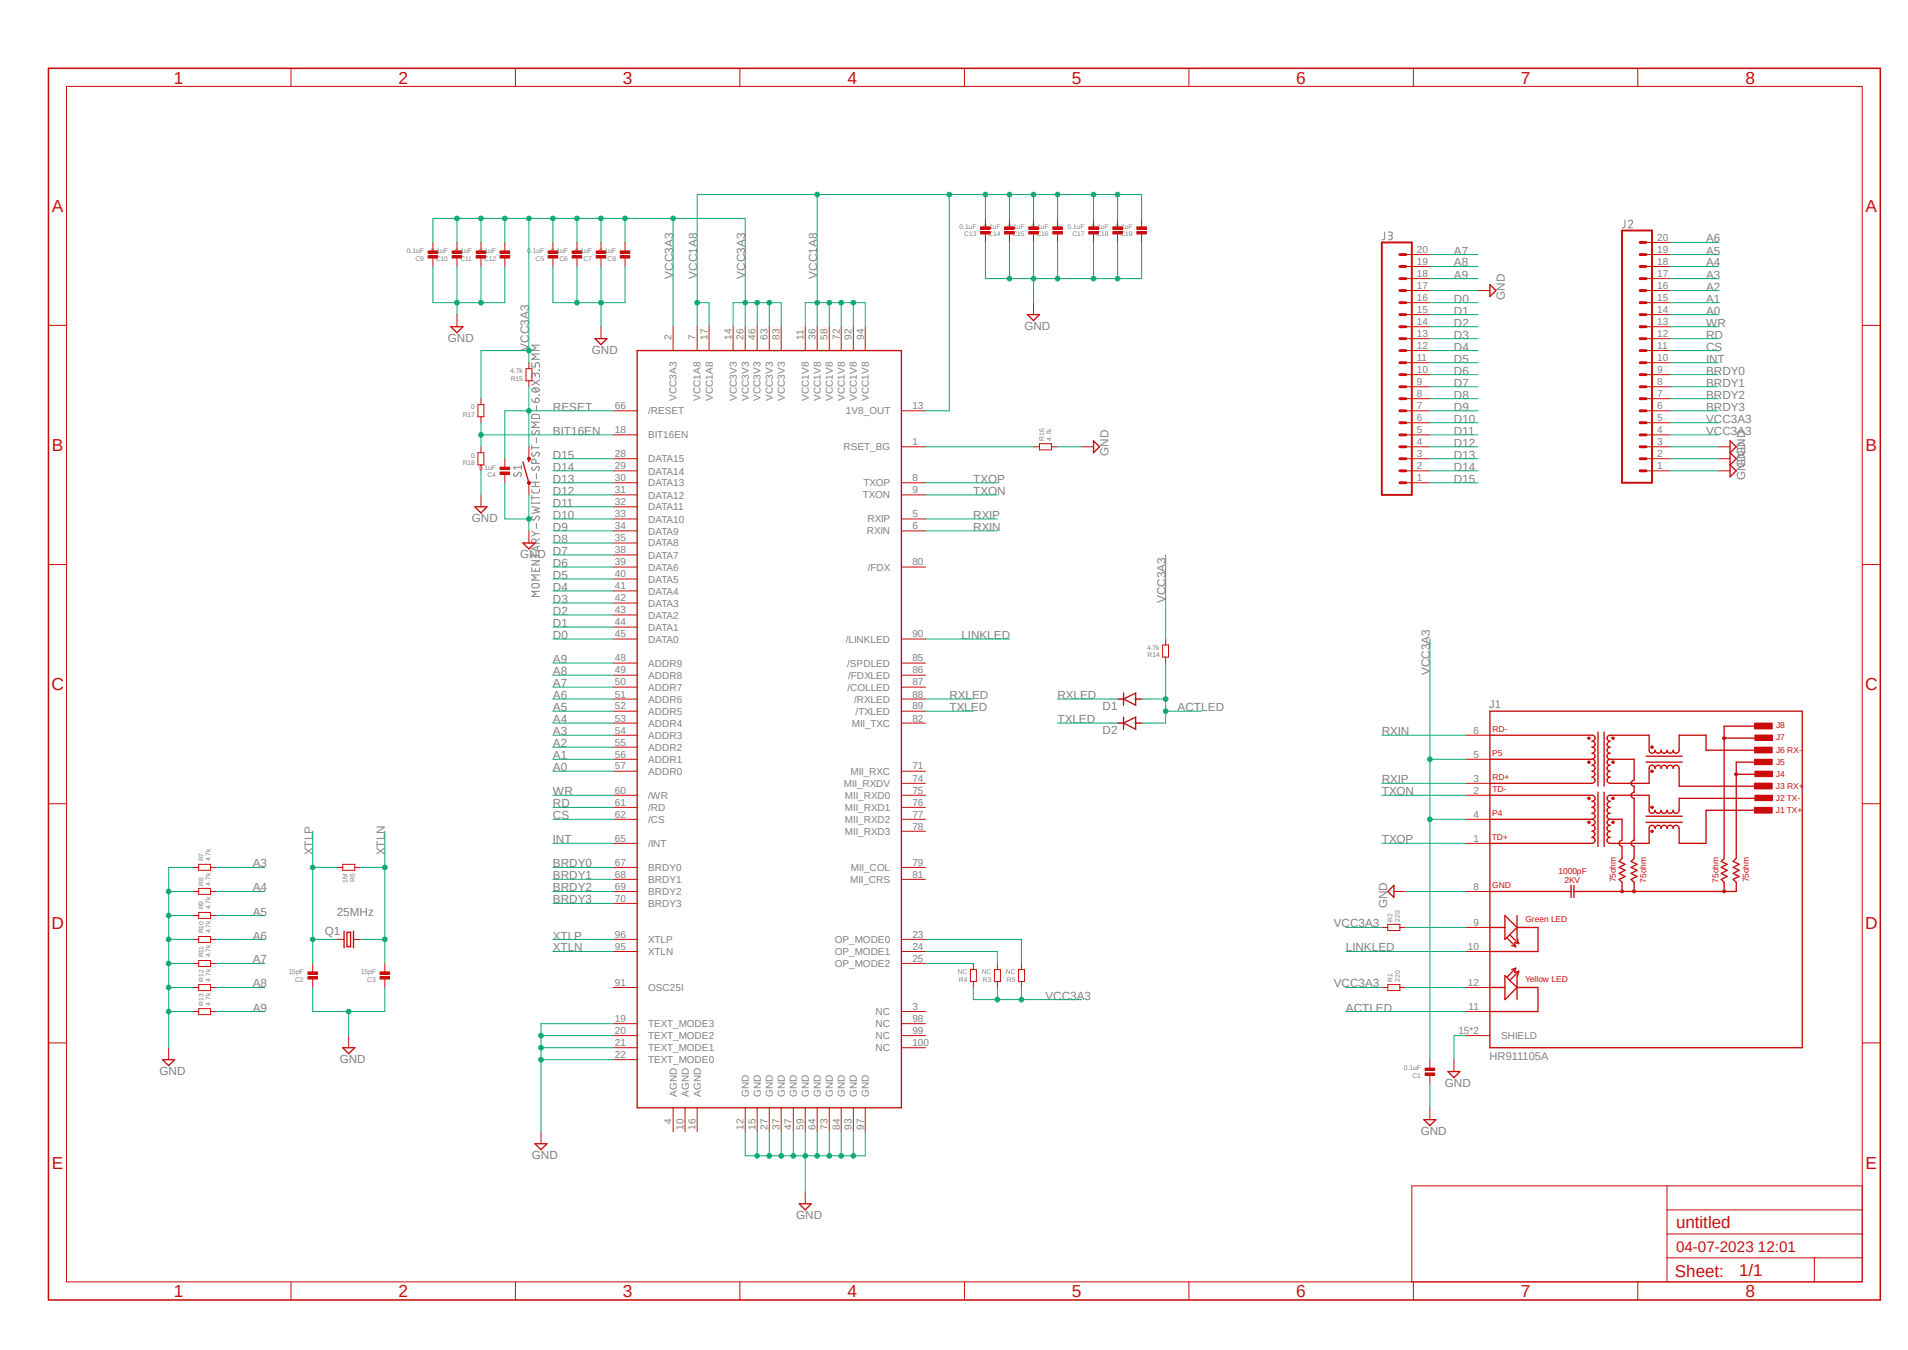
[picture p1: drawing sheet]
<svg xmlns="http://www.w3.org/2000/svg" width="420mm" height="297mm" viewBox="0 0 420 297" stroke-linecap="round" stroke-linejoin="round" font-family="sans-serif">
<defs><g id="words">
<g font-size="3.8" fill="#c90d0c">
<text x="38.3" y="18.4">1</text>
<text x="87.7" y="18.4">2</text>
<text x="137.1" y="18.4">3</text>
<text x="186.5" y="18.4">4</text>
<text x="235.9" y="18.4">5</text>
<text x="285.3" y="18.4">6</text>
<text x="334.8" y="18.4">7</text>
<text x="384.2" y="18.4">8</text>
<text x="11.4" y="46.7">A</text>
<text x="410.6" y="46.7">A</text>
<text x="11.4" y="99.3">B</text>
<text x="410.6" y="99.3">B</text>
<text x="11.3" y="151.8">C</text>
<text x="410.5" y="151.8">C</text>
<text x="11.3" y="204.5">D</text>
<text x="410.5" y="204.5">D</text>
<text x="11.4" y="257.1">E</text>
<text x="410.6" y="257.1">E</text>
<text x="38.3" y="285.4">1</text>
<text x="87.7" y="285.4">2</text>
<text x="137.1" y="285.4">3</text>
<text x="186.5" y="285.4">4</text>
<text x="235.9" y="285.4">5</text>
<text x="285.3" y="285.4">6</text>
<text x="334.8" y="285.4">7</text>
<text x="384.2" y="285.4">8</text>
</g>
<g font-size="3.7" fill="#c90d0c">
<text x="368.9" y="270.1">untitled</text>
<text x="368.7" y="280.8">Sheet:</text>
<text x="382.8" y="280.7">1/1</text>
</g>
<text font-size="3.3" fill="#c90d0c" x="368.9" y="275.4">04-07-2023 12:01</text>
<g font-size="2.6" fill="#808080">
<text x="375.5" y="53.3">A6</text>
<text x="320" y="58.6">A8</text>
<text x="320" y="56">A7</text>
<text x="375.5" y="56">A5</text>
<text x="375.5" y="58.6">A4</text>
<text x="148.2" y="61.3" transform="rotate(-90 148.2 61.3)">VCC3A3</text>
<text x="153.5" y="61.3" transform="rotate(-90 153.5 61.3)">VCC1A8</text>
<text x="164" y="61.3" transform="rotate(-90 164 61.3)">VCC3A3</text>
<text x="179.9" y="61.3" transform="rotate(-90 179.9 61.3)">VCC1A8</text>
<text x="320" y="61.3">A9</text>
<text x="331.3" y="65.9" transform="rotate(-90 331.3 65.9)">GND</text>
<text x="375.5" y="61.3">A3</text>
<text x="375.5" y="63.9">A2</text>
<text x="320" y="71.9">D2</text>
<text x="320" y="69.2">D1</text>
<text x="320" y="66.6">D0</text>
<text x="375.5" y="66.6">A1</text>
<text x="375.5" y="69.2">A0</text>
<text x="375.5" y="71.9">WR</text>
<text x="98.6" y="75.2">GND</text>
<text x="116.4" y="77.1" transform="rotate(-90 116.4 77.1)">VCC3A3</text>
<text x="130.3" y="77.8">GND</text>
<text x="225.5" y="72.5">GND</text>
<text x="320" y="77.1">D4</text>
<text x="320" y="74.5">D3</text>
<text x="375.5" y="74.5">RD</text>
<text x="375.5" y="77.1">CS</text>
<text x="320" y="82.4">D6</text>
<text x="320" y="79.8">D5</text>
<text x="375.5" y="79.8">INT</text>
<text x="375.5" y="82.4">BRDY0</text>
<text x="320" y="87.7">D8</text>
<text x="320" y="85.1">D7</text>
<text x="375.5" y="85.1">BRDY1</text>
<text x="375.5" y="87.7">BRDY2</text>
<text x="121.7" y="90.4">RESET</text>
<text x="121.7" y="95.7">BIT16EN</text>
<text x="320" y="95.7">D11</text>
<text x="320" y="93">D10</text>
<text x="320" y="90.4">D9</text>
<text x="375.5" y="93">VCC3A3</text>
<text x="375.5" y="95.7">VCC3A3</text>
<text x="375.5" y="90.4">BRDY3</text>
<text x="121.7" y="101">D15</text>
<text x="244" y="100.3" transform="rotate(-90 244 100.3)">GND</text>
<text x="320" y="101">D13</text>
<text x="320" y="98.3">D12</text>
<text x="384.1" y="100.3" transform="rotate(-90 384.1 100.3)">GND</text>
<text x="121.7" y="103.6">D14</text>
<text x="121.7" y="106.2">D13</text>
<text x="214.2" y="106.2">TXOP</text>
<text x="320" y="103.6">D14</text>
<text x="320" y="106.2">D15</text>
<text x="121.7" y="108.9">D12</text>
<text x="121.7" y="111.5">D11</text>
<text x="214.2" y="108.9">TXON</text>
<text x="103.9" y="114.8">GND</text>
<text x="121.7" y="114.2">D10</text>
<text x="121.7" y="116.8">D9</text>
<text x="121.7" y="119.5">D8</text>
<text x="214.2" y="116.8">RXIN</text>
<text x="214.2" y="114.2">RXIP</text>
<text x="114.5" y="122.8">GND</text>
<text x="121.7" y="122.1">D7</text>
<text x="121.7" y="124.8">D6</text>
<text x="121.7" y="127.4">D5</text>
<text x="121.7" y="130">D4</text>
<text x="121.7" y="132.7">D3</text>
<text x="121.7" y="135.3">D2</text>
<text x="121.7" y="138">D1</text>
<text x="256.6" y="132.7" transform="rotate(-90 256.6 132.7)">VCC3A3</text>
<text x="121.7" y="140.6">D0</text>
<text x="211.6" y="140.6">LINKLED</text>
<text x="121.7" y="145.9">A9</text>
<text x="121.7" y="148.5">A8</text>
<text x="314.7" y="148.5" transform="rotate(-90 314.7 148.5)">VCC3A3</text>
<text x="121.7" y="151.2">A7</text>
<text x="121.7" y="153.8">A6</text>
<text x="209" y="153.8">RXLED</text>
<text x="232.8" y="153.8">RXLED</text>
<text x="121.7" y="156.5">A5</text>
<text x="121.7" y="159.1">A4</text>
<text x="121.7" y="161.8">A3</text>
<text x="209" y="156.5">TXLED</text>
<text x="232.8" y="159.1">TXLED</text>
<text x="242.7" y="156.2">D1</text>
<text x="242.7" y="161.5">D2</text>
<text x="259.2" y="156.5">ACTLED</text>
<text x="304.2" y="161.8">RXIN</text>
<text x="121.7" y="164.4">A2</text>
<text x="121.7" y="167">A1</text>
<text x="121.7" y="169.7">A0</text>
<text x="304.2" y="172.3">RXIP</text>
<text x="121.7" y="175">WR</text>
<text x="121.7" y="177.6">RD</text>
<text x="304.2" y="175">TXON</text>
<text x="121.7" y="180.3">CS</text>
<text x="121.7" y="185.5">INT</text>
<text x="304.2" y="185.5">TXOP</text>
<text x="55.6" y="190.8">A3</text>
<text x="68.8" y="188.2" transform="rotate(-90 68.8 188.2)">XTLP</text>
<text x="84.7" y="188.2" transform="rotate(-90 84.7 188.2)">XTLN</text>
<text x="121.7" y="190.8">BRDY0</text>
<text x="55.6" y="196.1">A4</text>
<text x="121.7" y="193.5">BRDY1</text>
<text x="121.7" y="196.1">BRDY2</text>
<text x="55.6" y="201.4">A5</text>
<text x="74.1" y="201.4">25MHz</text>
<text x="121.7" y="198.8">BRDY3</text>
<text x="305.3" y="199.9" transform="rotate(-90 305.3 199.9)">GND</text>
<text x="55.6" y="206.7">A6</text>
<text x="71.5" y="205.7">Q1</text>
<text x="121.7" y="206.7">XTLP</text>
<text x="121.7" y="209.3">XTLN</text>
<text x="293.6" y="204">VCC3A3</text>
<text x="296.2" y="209.3">LINKLED</text>
<text x="55.6" y="212">A7</text>
<text x="55.6" y="217.3">A8</text>
<text x="230.1" y="219.9">VCC3A3</text>
<text x="293.6" y="217.3">VCC3A3</text>
<text x="55.6" y="222.5">A9</text>
<text x="296.2" y="222.5">ACTLED</text>
<text x="74.8" y="233.8">GND</text>
<text x="35.1" y="236.4">GND</text>
<text x="318" y="239.1">GND</text>
<text x="312.8" y="249.6">GND</text>
<text x="117.1" y="254.9">GND</text>
<text x="175.3" y="268.1">GND</text>
</g>
<g font-size="2.5" fill="#808080">
<text x="327.8" y="155.7">J1</text>
<text x="327.9" y="233.3">HR911105A</text>
</g>
<g font-size="2.2" fill="#808080">
<text x="364.8" y="53">20</text>
<text x="311.9" y="58.3">19</text>
<text x="311.9" y="55.6">20</text>
<text x="364.8" y="58.3">18</text>
<text x="364.8" y="55.6">19</text>
<text x="311.9" y="63.5">17</text>
<text x="311.9" y="60.9">18</text>
<text x="364.8" y="63.5">16</text>
<text x="364.8" y="60.9">17</text>
<text x="311.9" y="71.5">14</text>
<text x="311.9" y="68.8">15</text>
<text x="311.9" y="66.2">16</text>
<text x="364.8" y="71.5">13</text>
<text x="364.8" y="68.8">14</text>
<text x="364.8" y="66.2">15</text>
<text x="147.8" y="74.7" transform="rotate(-90 147.8 74.7)">2</text>
<text x="153.1" y="74.7" transform="rotate(-90 153.1 74.7)">7</text>
<text x="155.7" y="74.7" transform="rotate(-90 155.7 74.7)">17</text>
<text x="161" y="74.7" transform="rotate(-90 161 74.7)">14</text>
<text x="163.7" y="74.7" transform="rotate(-90 163.7 74.7)">26</text>
<text x="166.3" y="74.7" transform="rotate(-90 166.3 74.7)">46</text>
<text x="169" y="74.7" transform="rotate(-90 169 74.7)">63</text>
<text x="171.6" y="74.7" transform="rotate(-90 171.6 74.7)">83</text>
<text x="176.9" y="74.7" transform="rotate(-90 176.9 74.7)">11</text>
<text x="179.5" y="74.7" transform="rotate(-90 179.5 74.7)">36</text>
<text x="182.2" y="74.7" transform="rotate(-90 182.2 74.7)">58</text>
<text x="184.8" y="74.7" transform="rotate(-90 184.8 74.7)">72</text>
<text x="187.5" y="74.7" transform="rotate(-90 187.5 74.7)">92</text>
<text x="190.1" y="74.7" transform="rotate(-90 190.1 74.7)">94</text>
<text x="311.9" y="76.8">12</text>
<text x="311.9" y="74.1">13</text>
<text x="364.8" y="76.8">11</text>
<text x="364.8" y="74.1">12</text>
<text x="311.9" y="82.1">10</text>
<text x="311.9" y="79.4">11</text>
<text x="364.8" y="82.1">9</text>
<text x="364.8" y="79.4">10</text>
<text x="148.9" y="88.2" transform="rotate(-90 148.9 88.2)">VCC3A3</text>
<text x="154.2" y="88.2" transform="rotate(-90 154.2 88.2)">VCC1A8</text>
<text x="156.9" y="88.2" transform="rotate(-90 156.9 88.2)">VCC1A8</text>
<text x="162.2" y="88.2" transform="rotate(-90 162.2 88.2)">VCC3V3</text>
<text x="164.8" y="88.2" transform="rotate(-90 164.8 88.2)">VCC3V3</text>
<text x="167.4" y="88.2" transform="rotate(-90 167.4 88.2)">VCC3V3</text>
<text x="170.1" y="88.2" transform="rotate(-90 170.1 88.2)">VCC3V3</text>
<text x="172.7" y="88.2" transform="rotate(-90 172.7 88.2)">VCC3V3</text>
<text x="178" y="88.2" transform="rotate(-90 178 88.2)">VCC1V8</text>
<text x="180.7" y="88.2" transform="rotate(-90 180.7 88.2)">VCC1V8</text>
<text x="183.3" y="88.2" transform="rotate(-90 183.3 88.2)">VCC1V8</text>
<text x="186" y="88.2" transform="rotate(-90 186 88.2)">VCC1V8</text>
<text x="188.6" y="88.2" transform="rotate(-90 188.6 88.2)">VCC1V8</text>
<text x="191.3" y="88.2" transform="rotate(-90 191.3 88.2)">VCC1V8</text>
<text x="311.9" y="87.4">8</text>
<text x="311.9" y="84.7">9</text>
<text x="364.8" y="87.4">7</text>
<text x="364.8" y="84.7">8</text>
<text x="135.3" y="95.3">18</text>
<text x="135.3" y="90">66</text>
<text x="142.7" y="91.1">/RESET</text>
<text x="186.2" y="91.1">1V8_OUT</text>
<text x="200.8" y="90">13</text>
<text x="311.9" y="95.3">5</text>
<text x="311.9" y="92.6">6</text>
<text x="311.9" y="90">7</text>
<text x="364.8" y="95.3">4</text>
<text x="364.8" y="92.6">5</text>
<text x="364.8" y="90">6</text>
<text x="135.3" y="100.6">28</text>
<text x="142.7" y="101.7">DATA15</text>
<text x="142.7" y="96.4">BIT16EN</text>
<text x="185.7" y="99.1">RSET_BG</text>
<text x="200.8" y="97.9">1</text>
<text x="311.9" y="100.6">3</text>
<text x="311.9" y="97.9">4</text>
<text x="364.8" y="100.6">2</text>
<text x="364.8" y="97.9">3</text>
<text x="135.3" y="105.9">30</text>
<text x="135.3" y="103.2">29</text>
<text x="142.7" y="107">DATA13</text>
<text x="142.7" y="104.4">DATA14</text>
<text x="190.1" y="107">TXOP</text>
<text x="200.8" y="105.9">8</text>
<text x="311.9" y="105.9">1</text>
<text x="311.9" y="103.2">2</text>
<text x="364.8" y="103.2">1</text>
<text x="135.3" y="113.8">33</text>
<text x="135.3" y="111.2">32</text>
<text x="135.3" y="108.5">31</text>
<text x="142.7" y="112.3">DATA11</text>
<text x="142.7" y="109.7">DATA12</text>
<text x="190" y="109.6">TXON</text>
<text x="200.8" y="108.5">9</text>
<text x="200.8" y="113.8">5</text>
<text x="135.3" y="119.1">35</text>
<text x="135.3" y="116.4">34</text>
<text x="142.7" y="117.6">DATA9</text>
<text x="142.7" y="115">DATA10</text>
<text x="190.8" y="117.6">RXIN</text>
<text x="190.9" y="114.9">RXIP</text>
<text x="200.8" y="116.4">6</text>
<text x="135.3" y="124.4">39</text>
<text x="135.3" y="121.7">38</text>
<text x="142.7" y="125.5">DATA6</text>
<text x="142.7" y="122.9">DATA7</text>
<text x="142.7" y="120.2">DATA8</text>
<text x="191" y="125.5">/FDX</text>
<text x="200.8" y="124.4">80</text>
<text x="135.3" y="129.7">41</text>
<text x="135.3" y="127">40</text>
<text x="142.7" y="130.8">DATA4</text>
<text x="142.7" y="128.2">DATA5</text>
<text x="135.3" y="137.6">44</text>
<text x="135.3" y="135">43</text>
<text x="135.3" y="132.3">42</text>
<text x="142.7" y="136.1">DATA2</text>
<text x="142.7" y="133.5">DATA3</text>
<text x="135.3" y="140.3">45</text>
<text x="142.7" y="141.4">DATA0</text>
<text x="142.7" y="138.8">DATA1</text>
<text x="186.2" y="141.4">/LINKLED</text>
<text x="200.8" y="140.3">90</text>
<text x="135.3" y="148.2">49</text>
<text x="135.3" y="145.5">48</text>
<text x="142.7" y="149.3">ADDR8</text>
<text x="142.7" y="146.7">ADDR9</text>
<text x="186.5" y="146.6">/SPDLED</text>
<text x="186.7" y="149.3">/FDXLED</text>
<text x="200.8" y="145.5">85</text>
<text x="200.8" y="148.2">86</text>
<text x="135.3" y="153.5">51</text>
<text x="135.3" y="150.8">50</text>
<text x="142.7" y="154.6">ADDR6</text>
<text x="142.7" y="152">ADDR7</text>
<text x="186.5" y="151.9">/COLLED</text>
<text x="188" y="154.6">/RXLED</text>
<text x="200.8" y="150.8">87</text>
<text x="200.8" y="153.5">88</text>
<text x="135.3" y="161.4">54</text>
<text x="135.3" y="158.8">53</text>
<text x="135.3" y="156.1">52</text>
<text x="142.7" y="159.9">ADDR4</text>
<text x="142.7" y="157.3">ADDR5</text>
<text x="187.5" y="159.9">MII_TXC</text>
<text x="188.3" y="157.2">/TXLED</text>
<text x="200.8" y="156.1">89</text>
<text x="200.8" y="158.8">82</text>
<text x="324.3" y="161.4">6</text>
<text x="135.3" y="166.7">56</text>
<text x="135.3" y="164">55</text>
<text x="142.7" y="167.9">ADDR1</text>
<text x="142.7" y="165.2">ADDR2</text>
<text x="142.7" y="162.6">ADDR3</text>
<text x="324.3" y="166.7">5</text>
<text x="135.3" y="169.3">57</text>
<text x="142.7" y="170.5">ADDR0</text>
<text x="185.7" y="173.1">MII_RXDV</text>
<text x="187.2" y="170.4">MII_RXC</text>
<text x="200.8" y="169.3">71</text>
<text x="200.8" y="172">74</text>
<text x="324.3" y="172">3</text>
<text x="135.3" y="179.9">62</text>
<text x="135.3" y="177.3">61</text>
<text x="135.3" y="174.6">60</text>
<text x="142.7" y="178.4">/RD</text>
<text x="142.7" y="175.8">/WR</text>
<text x="186" y="175.7">MII_RXD0</text>
<text x="186" y="178.4">MII_RXD1</text>
<text x="200.8" y="174.6">75</text>
<text x="200.8" y="177.3">76</text>
<text x="200.8" y="179.9">77</text>
<text x="324.3" y="179.9">4</text>
<text x="324.3" y="174.6">2</text>
<text x="135.3" y="185.2">65</text>
<text x="142.7" y="181.1">/CS</text>
<text x="186" y="181">MII_RXD2</text>
<text x="186" y="183.7">MII_RXD3</text>
<text x="200.8" y="182.5">78</text>
<text x="324.3" y="185.2">1</text>
<text x="135.3" y="190.5">67</text>
<text x="142.7" y="191.6">BRDY0</text>
<text x="142.7" y="186.4">/INT</text>
<text x="187.3" y="191.6">MII_COL</text>
<text x="200.8" y="190.5">79</text>
<text x="135.3" y="195.8">69</text>
<text x="135.3" y="193.1">68</text>
<text x="142.7" y="196.9">BRDY2</text>
<text x="142.7" y="194.3">BRDY1</text>
<text x="187.1" y="194.3">MII_CRS</text>
<text x="200.8" y="193.1">81</text>
<text x="324.3" y="195.8">8</text>
<text x="135.3" y="198.4">70</text>
<text x="142.7" y="199.6">BRDY3</text>
<text x="324.3" y="203.7">9</text>
<text x="135.3" y="209">95</text>
<text x="135.3" y="206.3">96</text>
<text x="142.7" y="207.5">XTLP</text>
<text x="183.7" y="207.5">OP_MODE0</text>
<text x="200.8" y="206.3">23</text>
<text x="200.8" y="209">24</text>
<text x="323.1" y="209">10</text>
<text x="142.7" y="210.1">XTLN</text>
<text x="183.7" y="210.1">OP_MODE1</text>
<text x="183.7" y="212.8">OP_MODE2</text>
<text x="200.8" y="211.6">25</text>
<text x="135.3" y="216.9">91</text>
<text x="142.7" y="218.1">OSC25I</text>
<text x="323.1" y="216.9">12</text>
<text x="135.3" y="227.5">20</text>
<text x="135.3" y="224.8">19</text>
<text x="142.7" y="226">TEXT_MODE3</text>
<text x="192.7" y="223.3">NC</text>
<text x="192.7" y="226">NC</text>
<text x="200.8" y="222.2">3</text>
<text x="200.8" y="224.8">98</text>
<text x="200.8" y="227.5">99</text>
<text x="321" y="227.5">15*2</text>
<text x="323.3" y="222.2">11</text>
<text x="135.3" y="232.8">22</text>
<text x="135.3" y="230.1">21</text>
<text x="142.7" y="233.9">TEXT_MODE0</text>
<text x="142.7" y="231.3">TEXT_MODE1</text>
<text x="142.7" y="228.6">TEXT_MODE2</text>
<text x="192.7" y="228.6">NC</text>
<text x="192.7" y="231.3">NC</text>
<text x="200.8" y="230.1">100</text>
<text x="330.4" y="228.6">SHIELD</text>
<text x="149" y="241.3" transform="rotate(-90 149 241.3)">AGND</text>
<text x="151.6" y="241.3" transform="rotate(-90 151.6 241.3)">AGND</text>
<text x="154.3" y="241.3" transform="rotate(-90 154.3 241.3)">AGND</text>
<text x="164.8" y="241.3" transform="rotate(-90 164.8 241.3)">GND</text>
<text x="167.5" y="241.3" transform="rotate(-90 167.5 241.3)">GND</text>
<text x="170.1" y="241.3" transform="rotate(-90 170.1 241.3)">GND</text>
<text x="172.8" y="241.3" transform="rotate(-90 172.8 241.3)">GND</text>
<text x="175.4" y="241.3" transform="rotate(-90 175.4 241.3)">GND</text>
<text x="178.1" y="241.3" transform="rotate(-90 178.1 241.3)">GND</text>
<text x="180.7" y="241.3" transform="rotate(-90 180.7 241.3)">GND</text>
<text x="183.3" y="241.3" transform="rotate(-90 183.3 241.3)">GND</text>
<text x="186" y="241.3" transform="rotate(-90 186 241.3)">GND</text>
<text x="188.6" y="241.3" transform="rotate(-90 188.6 241.3)">GND</text>
<text x="191.3" y="241.3" transform="rotate(-90 191.3 241.3)">GND</text>
<text x="147.8" y="247.4" transform="rotate(-90 147.8 247.4)">4</text>
<text x="150.5" y="248.6" transform="rotate(-90 150.5 248.6)">10</text>
<text x="153.1" y="248.6" transform="rotate(-90 153.1 248.6)">16</text>
<text x="163.7" y="248.6" transform="rotate(-90 163.7 248.6)">12</text>
<text x="166.3" y="248.6" transform="rotate(-90 166.3 248.6)">15</text>
<text x="169" y="248.6" transform="rotate(-90 169 248.6)">27</text>
<text x="171.6" y="248.6" transform="rotate(-90 171.6 248.6)">37</text>
<text x="174.2" y="248.6" transform="rotate(-90 174.2 248.6)">47</text>
<text x="176.9" y="248.6" transform="rotate(-90 176.9 248.6)">59</text>
<text x="179.5" y="248.6" transform="rotate(-90 179.5 248.6)">64</text>
<text x="182.2" y="248.6" transform="rotate(-90 182.2 248.6)">73</text>
<text x="184.8" y="248.6" transform="rotate(-90 184.8 248.6)">84</text>
<text x="187.5" y="248.6" transform="rotate(-90 187.5 248.6)">93</text>
<text x="190.1" y="248.6" transform="rotate(-90 190.1 248.6)">97</text>
</g>
<g font-size="1.9" fill="#c90d0c">
<text x="328.5" y="161">RD-</text>
<text x="390.9" y="160.2">J8</text>
<text x="328.5" y="166.2">P5</text>
<text x="390.9" y="162.9">J7</text>
<text x="390.9" y="165.6">J6 RX-</text>
<text x="328.5" y="171.6">RD+</text>
<text x="390.9" y="170.9">J4</text>
<text x="390.9" y="173.5">J3 RX+</text>
<text x="390.9" y="168.2">J5</text>
<text x="328.5" y="179.5">P4</text>
<text x="328.5" y="174.2">TD-</text>
<text x="390.9" y="176.2">J2 TX-</text>
<text x="390.9" y="178.9">J1 TX+</text>
<text x="328.4" y="184.8">TD+</text>
<text x="328.5" y="195.4">GND</text>
<text x="343.1" y="192.2">1000pF</text>
<text x="344.4" y="194.2">2KV</text>
<text x="355.7" y="194.1" transform="rotate(-90 355.7 194.1)">75ohm</text>
<text x="362.3" y="194.2" transform="rotate(-90 362.3 194.2)">75ohm</text>
<text x="378.3" y="194.2" transform="rotate(-90 378.3 194.2)">75ohm</text>
<text x="384.9" y="194.1" transform="rotate(-90 384.9 194.1)">75ohm</text>
<text x="335.8" y="202.8">Green LED</text>
<text x="335.7" y="216.1">Yellow LED</text>
</g>
<g font-size="1.5" fill="#808080">
<text x="211.2" y="50.5">0.1uF</text>
<text x="212.3" y="52">C13</text>
<text x="216.5" y="50.5">0.1uF</text>
<text x="217.6" y="52">C14</text>
<text x="221.8" y="50.5">0.1uF</text>
<text x="222.8" y="52">C15</text>
<text x="227.1" y="50.5">0.1uF</text>
<text x="228.1" y="52">C16</text>
<text x="235" y="50.5">0.1uF</text>
<text x="236.1" y="52">C17</text>
<text x="240.3" y="50.5">0.1uF</text>
<text x="241.3" y="52">C18</text>
<text x="245.6" y="50.5">0.1uF</text>
<text x="246.6" y="52">C19</text>
<text x="89.6" y="55.8">0.1uF</text>
<text x="91.4" y="57.3">C9</text>
<text x="94.9" y="55.8">0.1uF</text>
<text x="95.9" y="57.3">C10</text>
<text x="100.2" y="55.8">0.1uF</text>
<text x="101.4" y="57.3">C11</text>
<text x="105.4" y="55.8">0.1uF</text>
<text x="106.5" y="57.3">C12</text>
<text x="116" y="55.8">0.1uF</text>
<text x="117.9" y="57.3">C5</text>
<text x="121.3" y="55.8">0.1uF</text>
<text x="123.1" y="57.3">C6</text>
<text x="126.6" y="55.8">0.1uF</text>
<text x="128.4" y="57.3">C7</text>
<text x="131.9" y="55.8">0.1uF</text>
<text x="133.7" y="57.3">C8</text>
<text x="112.3" y="82.2">4.7k</text>
<text x="112.4" y="83.8">R15</text>
<text x="101.9" y="91.7">R17</text>
<text x="103.7" y="90.1">0</text>
<text x="103.7" y="100.7">0</text>
<text x="229.9" y="97" transform="rotate(-90 229.9 97)">R16</text>
<text x="231.4" y="97" transform="rotate(-90 231.4 97)">4.7k</text>
<text x="101.9" y="102.3">R18</text>
<text x="105.5" y="103.3">0.1uF</text>
<text x="107.3" y="104.9">C4</text>
<text x="252.5" y="143">4.7k</text>
<text x="252.6" y="144.6">R14</text>
<text x="44.8" y="189.5" transform="rotate(-90 44.8 189.5)">R7</text>
<text x="46.4" y="189.5" transform="rotate(-90 46.4 189.5)">4.7k</text>
<text x="44.8" y="194.8" transform="rotate(-90 44.8 194.8)">R8</text>
<text x="46.4" y="194.8" transform="rotate(-90 46.4 194.8)">4.7k</text>
<text x="76.5" y="194.2" transform="rotate(-90 76.5 194.2)">1M</text>
<text x="78.1" y="194" transform="rotate(-90 78.1 194)">R6</text>
<text x="44.8" y="200.1" transform="rotate(-90 44.8 200.1)">R9</text>
<text x="46.4" y="200.1" transform="rotate(-90 46.4 200.1)">4.7k</text>
<text x="306.5" y="202.7" transform="rotate(-90 306.5 202.7)">R2</text>
<text x="308.1" y="202.7" transform="rotate(-90 308.1 202.7)">220</text>
<text x="44.8" y="205.4" transform="rotate(-90 44.8 205.4)">R10</text>
<text x="46.4" y="205.4" transform="rotate(-90 46.4 205.4)">4.7k</text>
<text x="44.8" y="215.9" transform="rotate(-90 44.8 215.9)">R12</text>
<text x="44.8" y="210.7" transform="rotate(-90 44.8 210.7)">R11</text>
<text x="46.4" y="215.9" transform="rotate(-90 46.4 215.9)">4.7k</text>
<text x="46.4" y="210.7" transform="rotate(-90 46.4 210.7)">4.7k</text>
<text x="63.5" y="214.4">15pF</text>
<text x="65" y="215.9">C2</text>
<text x="79.4" y="214.4">15pF</text>
<text x="80.9" y="215.9">C3</text>
<text x="210.8" y="214.4">NC</text>
<text x="211.1" y="215.9">R4</text>
<text x="216.1" y="214.4">NC</text>
<text x="216.4" y="215.9">R3</text>
<text x="221.4" y="214.4">NC</text>
<text x="221.7" y="215.9">R5</text>
<text x="306.5" y="215.9" transform="rotate(-90 306.5 215.9)">R1</text>
<text x="308.1" y="215.9" transform="rotate(-90 308.1 215.9)">220</text>
<text x="44.8" y="221.2" transform="rotate(-90 44.8 221.2)">R13</text>
<text x="46.4" y="221.2" transform="rotate(-90 46.4 221.2)">4.7k</text>
<text x="309" y="235.5">0.1uF</text>
<text x="310.9" y="237.1">C1</text>
</g>
<g font-size=".6" fill="#ffba08">
<text x="244.2" y="154.1">SpiceOrder 2</text>
<text x="249.5" y="154.1">SpiceOrder 1</text>
<text x="244.2" y="159.3">SpiceOrder 2</text>
<text x="249.5" y="159.3">SpiceOrder 1</text>
</g>
</g></defs>
<path d="M10.1 14.7l404.2 271.9M414.3 14.7l-404.2 271.9" fill="none" stroke="#fff" stroke-width=".22"/>
<g fill="none" stroke="#808080" stroke-width=".22">
<path d="M304.8 51.1v1.3a.4 .4 0 0 1-.6 .3M305.6 51.1h.7l.2 .3-.2 .4h-.6M306 51.8a.47 .47 0 0 1 .5 .4 .47 .47 0 0 1-.3 .5h-.6M357.7 48.4l-.1 1.5-.5 .2M358.4 48.8a.46 .46 0 0 1 .7-.4 .46 .46 0 0 1 .1 .7l-.8 1h1M117.1 79.8v.9h.7v-.5a.47 .47 0 0 1 .5-.4 .47 .47 0 0 1 .4 .4v.5M118.7 77.9h-1.6l.9 .6-.9 .5h1.6M118.7 75.9h-1.6l.9 .6-.9 .6h1.6M117.1 87.8a.8 .8 0 0 0 .7 .8M117.1 98v1M117.1 98.5h1.6M117.1 83.6l1.6 1.2"/>
<path d="M117.1 91.4a1.3 1.3 0 0 1 1.6 0v.7h-1.6zM117.1 85.6l.8-.3a.58 .58 0 0 1 .8 .7l-.8 .3a.66 .66 0 0 1-.8-.5zM117.2 99.6l-.1 .2a.38 .38 0 0 0 .1 .5 .38 .38 0 0 0 .5-.1l.3-.5a.4 .4 0 0 1 .5-.2 .4 .4 0 0 1 .2 .4l-.2 .5M117.2 94.8l-.1 .2a.38 .38 0 0 0 .1 .5 .38 .38 0 0 0 .5-.1l.5-.7h.3l.2 .4-.2 .5M117.4 85.4l1 .8M117.8 82.5a.47 .47 0 0 1 .5-.4 .47 .47 0 0 1 .4 .4v.5M117.8 82.8v-.3a.39 .39 0 0 0-.3-.4 .39 .39 0 0 0-.4 .2v.7M117.9 87.8a.48 .48 0 0 1 .8 0 .48 .48 0 0 1-.4 .8h-.5zM118.1 89.2v1.2M118.1 96.3v1.1M118.7 81.4h.1M118.7 86.9v.1z"/>
<path d="M118.7 92.9h-1.6l.9 .5-.9 .6h1.6M118.7 83.6l-1.6 1.2M113.2 104a.48 .48 0 0 0 .3 .8l.9-.9 .4 .4-.3 .6M114.8 102.8h-1.7l.4 .5M114.8 102.3v1M117.1 107.7v.5l.3 .3 1.1-.1 .2-.2v-.5M117.1 109v1M117.1 110.5v.4M117.1 116.8l.8 .6M117.1 111.5l1.6 .3-1.1 .4 1.1 .4-1.6 .3M117.1 110.7h1.6M117.1 109.5h1.6"/>
<path d="M117.1 107.1h1.6M117.1 106.1h1.6M117.2 113.6l-.1 .2a.39 .39 0 0 0 0 .5 .39 .39 0 0 0 .5 .1l.4-.7a.4 .4 0 0 1 .5-.1 .4 .4 0 0 1 .2 .3l-.2 .6M117.2 102.7l-.1 .6a.38 .38 0 0 0 .6 0l.5-.6a.41 .41 0 0 1 .5 .3l-.2 .6M117.8 106.1v1M117.9 117.4l-.8 .6M117.9 117.4h.8M118 119.5v-.5a.47 .47 0 0 0-.5-.4 .47 .47 0 0 0-.4 .4v.5h1.6M118 101.9v-.5a.47 .47 0 0 0-.5-.4 .47 .47 0 0 0-.4 .4v.5h1.6M118.1 104.2v1.1M118.1 115.1v1.1M118.7 110.5v.4"/>
<path d="M118.7 118.6l-.7 .4M117.1 124.9v.8h1.6v-.8M117.1 121.8v.9M117.1 123.4h1.6l-1.6 .9h1.6M117.1 122.3h1.6M117.1 128.6a1.3 1.3 0 0 1 1.6 0 .49 .49 0 0 1-.4 .7h-.8a.49 .49 0 0 1-.4-.7zM117.8 125.1v.6M118.3 120.3v.9M118.7 130.1h-1.6l.9 .5-.9 .6h1.6M118.7 126.5h-1.6l.9 .6-.9 .5h1.6M118.7 120.1l-1.6 .6 1.6 .6"/>
</g>
<g fill="none" stroke="#c90d0c" stroke-width=".3">
<path d="M140.3 77.1h58.1v166.6h-58.1zM386.8 159.8h-7.3v29l-.6 .7 1.3 .7-1.3 .6 1.3 .7-1.3 .7 1.3 .6-1.3 .7 .6 .6v2M328 161.8h22.4a.66 .66 0 0 1 .7 .6 .66 .66 0 0 1-.7 .7 .66 .66 0 0 1 .7 .6 .66 .66 0 0 1-.7 .7 .68 .68 0 0 1 .7 .7 .68 .68 0 0 1-.7 .6 .66 .66 0 0 1 .7 .7 .66 .66 0 0 1-.7 .6M328 175h22.4a.66 .66 0 0 1 .7 .6 .66 .66 0 0 1-.7 .7 .68 .68 0 0 1 .7 .7 .68 .68 0 0 1-.7 .6 .66 .66 0 0 1 .7 .7 .66 .66 0 0 1-.7 .6 .66 .66 0 0 1 .7 .7 .66 .66 0 0 1-.7 .7M328 167h22.4M350.4 167a.66 .66 0 0 1 .7 .7 .66 .66 0 0 1-.7 .7 .66 .66 0 0 1 .7 .6 .66 .66 0 0 1-.7 .7 .66 .66 0 0 1 .7 .6 .66 .66 0 0 1-.7 .7 .68 .68 0 0 1 .7 .7 .68 .68 0 0 1-.7 .6h-22.4M351.7 161.1v11.9M351.7 174.3v11.9M353.1 161.1v11.9M353.1 174.3v11.9M354.4 167a.66 .66 0 0 0-.7 .7 .66 .66 0 0 0 .7 .7 .66 .66 0 0 0-.7 .6 .66 .66 0 0 0 .7 .7 .66 .66 0 0 0-.7 .6 .66 .66 0 0 0 .7 .7 .68 .68 0 0 0-.7 .7 .68 .68 0 0 0 .7 .6h8.6v-3.3a.66 .66 0 0 1 .7-.6 .66 .66 0 0 1 .6 .6 .66 .66 0 0 1 .7-.6 .66 .66 0 0 1 .6 .6 .66 .66 0 0 1 .7-.6 .66 .66 0 0 1 .6 .6 .68 .68 0 0 1 .7-.6 .68 .68 0 0 1 .7 .6 .66 .66 0 0 1 .7-.6 .66 .66 0 0 1 .6 .6v4h17.2M354.4 167h5.3v4.7a.66 .66 0 0 0-.7 .6 .66 .66 0 0 0 .7 .7v1.3a.68 .68 0 0 0-.7 .7 .68 .68 0 0 0 .7 .6v9.3a.68 .68 0 0 0-.7 .6 .68 .68 0 0 0 .7 .7v2.6l-.7 .7 1.3 .7-1.3 .6 1.3 .7-1.3 .7 1.3 .6-1.3 .7 .7 .6v2"/>
<path d="M362.3 167.7h8M362.3 166.4h8M362.3 179.6h8M379.5 162.4h7.3M382.2 170.3h4.6M386.8 165.1h-11.3v-3.3h-5.9v3.3a.66 .66 0 0 1-.6 .6 .66 .66 0 0 1-.7-.6 .68 .68 0 0 1-.7 .6 .68 .68 0 0 1-.7-.6 .66 .66 0 0 1-.6 .6 .66 .66 0 0 1-.7-.6 .66 .66 0 0 1-.6 .6 .66 .66 0 0 1-.7-.6 .66 .66 0 0 1-.6 .6 .66 .66 0 0 1-.7-.6v-3.3h-8.6a.66 .66 0 0 0-.7 .6 .66 .66 0 0 0 .7 .7 .7 .7 0 0 0-.5 1.1l.5 .2a.68 .68 0 0 0-.7 .7 .68 .68 0 0 0 .7 .6 .66 .66 0 0 0-.7 .7 .66 .66 0 0 0 .7 .6M386.8 175.6h-17.2v2.7a.66 .66 0 0 1-.6 .6 .66 .66 0 0 1-.7-.6 .68 .68 0 0 1-.7 .6 .68 .68 0 0 1-.7-.6 .66 .66 0 0 1-.6 .6 .66 .66 0 0 1-.7-.6 .66 .66 0 0 1-.6 .6 .66 .66 0 0 1-.7-.6 .66 .66 0 0 1-.6 .6 .66 .66 0 0 1-.7-.6v-3.3h-8.6a.66 .66 0 0 0-.7 .6 .66 .66 0 0 0 .7 .7 .68 .68 0 0 0-.7 .7 .68 .68 0 0 0 .7 .6 .66 .66 0 0 0-.7 .7 .66 .66 0 0 0 .7 .6 .66 .66 0 0 0-.7 .7 .66 .66 0 0 0 .7 .7M386.8 178.3h-11.3v7.2h-5.9v-3.3a.66 .66 0 0 0-.6-.6 .66 .66 0 0 0-.7 .6 .68 .68 0 0 0-.7-.6 .68 .68 0 0 0-.7 .6 .66 .66 0 0 0-.6-.6 .66 .66 0 0 0-.7 .6 .66 .66 0 0 0-.6-.6 .66 .66 0 0 0-.7 .6 .66 .66 0 0 0-.6-.6 .66 .66 0 0 0-.7 .6v3.3h-8.6a.66 .66 0 0 1-.7-.6 .66 .66 0 0 1 .7-.7 .68 .68 0 0 1-.7-.6 .68 .68 0 0 1 .7-.7 .66 .66 0 0 1-.7-.7 .66 .66 0 0 1 .7-.6 .66 .66 0 0 1-.7-.7 .66 .66 0 0 1 .7-.6M386.8 167.7h-4.6v21.1l-.7 .7 1.3 .7-1.3 .6 1.3 .7-1.3 .7 1.3 .6-1.3 .7 .7 .6v2h-35.7M328 180.3h22.4M328 196.1h17.8M345.8 194.8v2.6"/>
<path d="M346.5 194.8v2.6M350.4 180.3a.66 .66 0 0 1 .7 .6 .66 .66 0 0 1-.7 .7 .66 .66 0 0 1 .7 .6 .66 .66 0 0 1-.7 .7 .68 .68 0 0 1 .7 .7 .68 .68 0 0 1-.7 .6 .66 .66 0 0 1 .7 .7 .66 .66 0 0 1-.7 .6h-22.4M354.4 180.3h2.6v4.6a.68 .68 0 0 0-.6 .6 .68 .68 0 0 0 .6 .7v2.6l-.6 .7 1.3 .7-1.3 .6 1.3 .7-1.3 .7 1.3 .6-1.3 .7 .6 .6v2M362.3 180.9h8M328 217.3h3.3M328 204h3.3M331.7 215l-.4-.4v5.3l2.6-2.6M331.7 215l.6 .7M331.7 206.3l1.9 2M332.3 215.7l1.6 1.6M332.3 205.7l2 1.9M332.7 208l.9 .3"/>
<path d="M333.6 213l-1.9 2M333.6 213l-.9 .3M333.6 213l-.2 1 .9-.3M333.9 204l-2.6-2.6v5.3l.4-.4M333.9 201.4v5.3M333.9 214.6v5.3M333.9 217.3h4.6M333.9 204l-2.2 2.3M333.9 204h4.6M334.1 206.7l.2 .9M334.3 213.7l-2 2M334.3 213.7l-.2 .9"/>
<path d="M334.3 207.6l-.9-.3 .2 1"/>
</g>
<g fill="none" stroke="#c90d0c" stroke-width=".22">
<path d="M148.2 71.9v5.2M153.5 71.9v5.2M156.1 71.9v5.2M161.4 71.9v5.2M164 71.9v5.2M166.7 71.9v5.2M169.3 71.9v5.2M172 71.9v5.2M177.2 71.9v5.2M179.9 71.9v5.2M182.5 71.9v5.2M185.2 71.9v5.2"/>
<path d="M187.8 71.9v5.2M190.5 71.9v5.2M135 90.4h5.3M135 95.7h5.3M198.4 90.4h5.3M198.4 98.3h5.3M135 106.2h5.3M135 108.9h5.3M135 114.2h5.3M135 116.8h5.3M135 119.5h5.3M135 111.5h5.3"/>
<path d="M135 103.6h5.3M135 100.9h5.3M198.4 106.2h5.3M198.4 108.9h5.3M198.4 114.2h5.3M198.4 116.8h5.3M135 124.8h5.3M135 138h5.3M135 135.3h5.3M135 132.7h5.3M135 130h5.3M135 127.4h5.3"/>
<path d="M135 122.1h5.3M198.4 124.8h5.3M135 140.6h5.3M135 145.9h5.3M135 148.5h5.3M135 151.2h5.3M135 153.8h5.3M135 156.5h5.3M135 159.1h5.3M198.4 140.6h5.3M198.4 145.9h5.3M198.4 148.5h5.3"/>
<path d="M198.4 151.2h5.3M198.4 153.8h5.3M198.4 156.5h5.3M198.4 159.1h5.3M135 169.7h5.3M135 175h5.3M135 177.6h5.3M135 167h5.3M135 164.4h5.3M135 161.8h5.3M198.4 169.7h5.3M198.4 172.3h5.3"/>
<path d="M198.4 175h5.3M198.4 177.6h5.3M135 180.3h5.3M135 190.8h5.3M135 193.5h5.3M135 198.8h5.3M135 196.1h5.3M135 185.5h5.3M198.4 180.3h5.3M198.4 182.9h5.3M198.4 190.8h5.3M198.4 193.5h5.3"/>
<path d="M135 206.7h5.3M135 209.3h5.3M135 217.3h5.3M198.4 206.7h5.3M198.4 209.3h5.3M198.4 212h5.3M135 225.2h5.3M135 227.8h5.3M135 230.5h5.3M135 233.1h5.3M198.4 222.5h5.3M198.4 225.2h5.3"/>
<path d="M198.4 227.8h5.3M198.4 230.5h5.3M148.2 243.7v5.3M150.8 243.7v5.3M153.5 243.7v5.3M164 243.7v5.3M166.7 243.7v5.3M169.3 243.7v5.3M172 243.7v5.3M174.6 243.7v5.3M177.2 243.7v5.3M179.9 243.7v5.3"/>
<path d="M182.5 243.7v5.3M185.2 243.7v5.3M187.8 243.7v5.3M190.5 243.7v5.3"/>
</g>
<path d="M381.9 170.1h.5v.5h-.5l-.1-.3h.4h-.4z" fill-rule="evenodd" fill="#c90d0c"/>
<path d="M381.9 170.1h.5v.5h-.5l-.1-.3h.4h-.4z" fill="none" stroke="#c90d0c" stroke-width=".22"/>
<path d="M379.3 162.2h.4l.2 .2-.2 .2h-.4l-.1-.2h.4h-.4z" fill-rule="evenodd" fill="#c90d0c"/>
<path d="M379.3 162.2h.4l.2 .2-.2 .2h-.4l-.1-.2h.4h-.4z" fill="none" stroke="#c90d0c" stroke-width=".22"/>
<path d="M386.2 159.1h3.9v1.3h-3.9z" fill-rule="evenodd" fill="#c90d0c"/>
<path d="M386.2 159.1h3.9v1.3h-3.9z" fill="none" stroke="#c90d0c" stroke-width=".22"/>
<path d="M386.3 161.7h3.8v1.2h-3.8z" fill-rule="evenodd" fill="#c90d0c"/>
<path d="M386.3 161.7h3.8v1.2h-3.8z" fill="none" stroke="#c90d0c" stroke-width=".22"/>
<path d="M386.2 164.4h3.9v1.3h-3.9z" fill-rule="evenodd" fill="#c90d0c"/>
<path d="M386.2 164.4h3.9v1.3h-3.9z" fill="none" stroke="#c90d0c" stroke-width=".22"/>
<path d="M386.2 167h3.9v1.2h-3.9z" fill-rule="evenodd" fill="#c90d0c"/>
<path d="M386.2 167h3.9v1.2h-3.9z" fill="none" stroke="#c90d0c" stroke-width=".22"/>
<path d="M386.3 169.7h3.8v1.2h-3.8z" fill-rule="evenodd" fill="#c90d0c"/>
<path d="M386.3 169.7h3.8v1.2h-3.8z" fill="none" stroke="#c90d0c" stroke-width=".22"/>
<path d="M386.2 172.3h3.9v1.3h-3.9z" fill-rule="evenodd" fill="#c90d0c"/>
<path d="M386.2 172.3h3.9v1.3h-3.9z" fill="none" stroke="#c90d0c" stroke-width=".22"/>
<path d="M386.3 175h3.8v1.1h-3.8z" fill-rule="evenodd" fill="#c90d0c"/>
<path d="M386.3 175h3.8v1.1h-3.8z" fill="none" stroke="#c90d0c" stroke-width=".22"/>
<path d="M386.2 177.6h3.9v1.3h-3.9z" fill-rule="evenodd" fill="#c90d0c"/>
<path d="M386.2 177.6h3.9v1.3h-3.9z" fill="none" stroke="#c90d0c" stroke-width=".22"/>
<path d="M356.8 195.9h.5v.4h-.5l-.1-.2h.4h-.4z" fill-rule="evenodd" fill="#c90d0c"/>
<path d="M356.8 195.9h.5v.4h-.5l-.1-.2h.4h-.4z" fill="none" stroke="#c90d0c" stroke-width=".22"/>
<path d="M359.5 195.9h.4v.4h-.4l-.1-.2h.3h-.3z" fill-rule="evenodd" fill="#c90d0c"/>
<path d="M359.5 195.9h.4v.4h-.4l-.1-.2h.3h-.3z" fill="none" stroke="#c90d0c" stroke-width=".22"/>
<path d="M379.3 195.9h.4l.2 .2-.2 .2h-.4l-.1-.2h.4h-.4z" fill-rule="evenodd" fill="#c90d0c"/>
<path d="M379.3 195.9h.4l.2 .2-.2 .2h-.4l-.1-.2h.4h-.4z" fill="none" stroke="#c90d0c" stroke-width=".22"/>
<path d="M349.6 162.2h.4v.4h-.4l-.1-.2h.3h-.3z" fill-rule="evenodd" fill="#c90d0c"/>
<path d="M349.6 162.2h.4v.4h-.4l-.1-.2h.3h-.3z" fill="none" stroke="#c90d0c" stroke-width=".22"/>
<path d="M349.6 167.5l.2-.1 .2 .1v.4h-.4l-.1-.2h.3h-.3z" fill-rule="evenodd" fill="#c90d0c"/>
<path d="M349.6 167.5l.2-.1 .2 .1v.4h-.4l-.1-.2h.3h-.3z" fill="none" stroke="#c90d0c" stroke-width=".22"/>
<path d="M349.6 175.4h.4v.5h-.4l-.1-.3h.3h-.3z" fill-rule="evenodd" fill="#c90d0c"/>
<path d="M349.6 175.4h.4v.5h-.4l-.1-.3h.3h-.3z" fill="none" stroke="#c90d0c" stroke-width=".22"/>
<path d="M349.6 180.7h.4v.4h-.4l-.1-.2h.3h-.3z" fill-rule="evenodd" fill="#c90d0c"/>
<path d="M349.6 180.7h.4v.4h-.4l-.1-.2h.3h-.3z" fill="none" stroke="#c90d0c" stroke-width=".22"/>
<path d="M354.9 162.2h.4v.4h-.4l-.1-.2h.3h-.3z" fill-rule="evenodd" fill="#c90d0c"/>
<path d="M354.9 162.2h.4v.4h-.4l-.1-.2h.3h-.3z" fill="none" stroke="#c90d0c" stroke-width=".22"/>
<path d="M354.9 167.5l.1-.1 .3 .1v.4h-.4l-.1-.2h.3h-.3z" fill-rule="evenodd" fill="#c90d0c"/>
<path d="M354.9 167.5l.1-.1 .3 .1v.4h-.4l-.1-.2h.3h-.3z" fill="none" stroke="#c90d0c" stroke-width=".22"/>
<path d="M354.9 175.4h.4v.5h-.4l-.1-.3h.3h-.3z" fill-rule="evenodd" fill="#c90d0c"/>
<path d="M354.9 175.4h.4v.5h-.4l-.1-.3h.3h-.3z" fill="none" stroke="#c90d0c" stroke-width=".22"/>
<path d="M354.9 180.7h.4v.4h-.4l-.1-.2h.3h-.3z" fill-rule="evenodd" fill="#c90d0c"/>
<path d="M354.9 180.7h.4v.4h-.4l-.1-.2h.3h-.3z" fill="none" stroke="#c90d0c" stroke-width=".22"/>
<path d="M363.5 164.2h.4v.4h-.4l-.1-.2h.3h-.3z" fill-rule="evenodd" fill="#c90d0c"/>
<path d="M363.5 164.2h.4v.4h-.4l-.1-.2h.3h-.3z" fill="none" stroke="#c90d0c" stroke-width=".22"/>
<path d="M363.5 169.5h.4v.4h-.4l-.1-.2h.3h-.3z" fill-rule="evenodd" fill="#c90d0c"/>
<path d="M363.5 169.5h.4v.4h-.4l-.1-.2h.3h-.3z" fill="none" stroke="#c90d0c" stroke-width=".22"/>
<path d="M363.5 177.4h.4v.4h-.4l-.1-.2h.3h-.3z" fill-rule="evenodd" fill="#c90d0c"/>
<path d="M363.5 177.4h.4v.4h-.4l-.1-.2h.3h-.3z" fill="none" stroke="#c90d0c" stroke-width=".22"/>
<path d="M363.5 182.7h.4v.4h-.4l-.1-.2h.3h-.3z" fill-rule="evenodd" fill="#c90d0c"/>
<g fill="none" stroke="#c90d0c" stroke-width=".22">
<path d="M322.7 167h5.3M322.7 172.3h5.3M322.7 161.8h5.3M322.7 175h5.3M322.7 196.1h5.3M322.7 180.3h5.3M322.7 185.5h5.3M363.5 182.7h.4v.4h-.4l-.1-.2h.3h-.3zM322.7 204h5.3M322.7 209.3h5.3M322.7 217.3h5.3M314.7 233.1v2"/>
<path d="M314.7 236.4v2M322.7 227.8h5.3M322.7 222.5h5.3"/>
</g>
<path d="M328 156.5h68.7v74h-68.7zM338.5 204v5.3h-10.5M338.5 217.3v5.2h-10.5" fill="none" stroke="#c90d0c" stroke-width=".3"/>
<path d="M313.7 236.1h2.1v.5h-2.1z" fill-rule="evenodd" fill="#c90d0c"/>
<path d="M313.7 236.1h2.1v.5h-2.1z" fill="none" stroke="#c90d0c" stroke-width=".22"/>
<path d="M313.7 235h2.1v.5h-2.1z" fill-rule="evenodd" fill="#c90d0c"/>
<g fill="none" stroke="#c90d0c" stroke-width=".22">
<path d="M306.8 196.1h2.7M68.8 212v2M68.8 215.3v2M74.1 206.7h1.6M77.8 206.7h1.6M213.6 213.3h1.3v2.6h-1.3zM214.2 212v1.3M214.2 215.9v1.4M218.9 213.3h1.3v2.6h-1.3zM219.5 212v1.3M219.5 215.9v1.4M224.2 213.3h1.3v2.6h-1.3z"/>
<path d="M224.8 212v1.3M224.8 215.9v1.4M304.2 217.3h1.3M304.2 204h1.3M305.5 203.4h2.6v1.3h-2.6zM305.5 216.6h2.6v1.3h-2.6zM308.1 217.3h1.4M308.1 204h1.4M313.7 235h2.1v.5h-2.1zM320 233.1v2.7M119.1 249v2.6M314.7 243.7v2.6"/>
<path d="M177.2 262.2v2.6"/>
</g>
<path d="M306.8 194.8v2.6l-1.3-1.3zM75.7 204.9v3.6M76.4 205.1h.8v3.2h-.8zM77.8 204.9v3.6M318.7 235.8h2.7l-1.4 1.3zM117.8 251.6h2.6l-1.3 1.3zM313.4 246.3h2.7l-1.4 1.3zM175.9 264.8h2.7l-1.4 1.4z" fill="none" stroke="#c90d0c" stroke-width=".3"/>
<path d="M67.8 214.9h2.1v.5h-2.1z" fill-rule="evenodd" fill="#c90d0c"/>
<path d="M67.8 214.9h2.1v.5h-2.1z" fill="none" stroke="#c90d0c" stroke-width=".22"/>
<path d="M67.8 213.8h2.1v.5h-2.1z" fill-rule="evenodd" fill="#c90d0c"/>
<path d="M67.8 213.8h2.1v.5h-2.1zM84.7 212v2M84.7 215.3v2" fill="none" stroke="#c90d0c" stroke-width=".22"/>
<path d="M83.7 214.9h2.1v.5h-2.1z" fill-rule="evenodd" fill="#c90d0c"/>
<path d="M83.7 214.9h2.1v.5h-2.1z" fill="none" stroke="#c90d0c" stroke-width=".22"/>
<path d="M83.7 213.8h2.1v.5h-2.1z" fill-rule="evenodd" fill="#c90d0c"/>
<g fill="none" stroke="#c90d0c" stroke-width=".22">
<path d="M14.6 19h395.3v263h-395.3zM64.1 15v4M113.5 15v4M162.9 15v4M212.3 15v4M261.7 15v4M311.1 15v4M360.5 15v4M309.5 58.6h5.2M309.5 56h5.2M362.3 58.6h5.3M362.3 56h5.3"/>
<path d="M362.3 53.3h5.3M10.7 71.6h3.9M116.4 79.8v1.3M309.5 79.8h5.2M309.5 77.1h5.2M309.5 74.5h5.2M309.5 71.9h5.2M309.5 69.2h5.2M309.5 66.6h5.2M309.5 63.9h5.2M309.5 61.3h5.2M325.3 63.9h2.7"/>
<path d="M362.3 79.8h5.3M362.3 77.1h5.3M362.3 74.5h5.3M362.3 71.9h5.3M362.3 69.2h5.3M362.3 66.6h5.3M362.3 63.9h5.3M362.3 61.3h5.3M409.9 71.6h4M105.2 89h1.3v2.7h-1.3zM105.2 99.6h1.3v2.7h-1.3zM105.9 87.7v1.3"/>
<path d="M105.9 91.7v1.3M105.9 98.3v1.3M115.8 81.1h1.3v2.7h-1.3zM116.4 83.8v1.3M227.5 98.3h1.3M228.8 97.6h2.6v1.4h-2.6zM231.4 98.3h1.4M238.1 98.3h2.6M309.5 98.3h5.2M309.5 95.7h5.2M309.5 93h5.2M309.5 90.4h5.2"/>
<path d="M309.5 87.7h5.2M309.5 85.1h5.2M309.5 82.4h5.2M362.3 98.3h5.3M362.3 95.7h5.3M362.3 93h5.3M362.3 90.4h5.3M362.3 87.7h5.3M362.3 85.1h5.3M362.3 82.4h5.3M105.9 102.3v1.3M105.9 108.9v2.6"/>
<path d="M309.5 106.2h5.2M309.5 103.6h5.2M309.5 100.9h5.2M362.3 103.6h5.3M362.3 100.9h5.3M10.7 124.2h3.9M409.9 124.2h4M255.9 141.9h1.3v2.7h-1.3zM256.6 140.6v1.3M256.6 144.6v1.3M10.7 176.8h3.9M409.9 176.8h4"/>
<path d="M42.4 190.8h1.3M42.4 196.1h1.3M43.7 190.2h2.7v1.3h-2.7zM43.7 195.5h2.7v1.3h-2.7zM46.4 190.8h1.3M46.4 196.1h1.3M74.1 190.8h1.3M75.4 190.2h2.7v1.3h-2.7zM78.1 190.8h1.3M42.4 201.4h1.3M42.4 206.7h1.3M42.4 212h1.3"/>
<path d="M42.4 217.3h1.3M43.7 200.7h2.7v1.4h-2.7zM43.7 206h2.7v1.3h-2.7zM43.7 211.3h2.7v1.3h-2.7zM43.7 216.6h2.7v1.3h-2.7zM46.4 201.4h1.3M46.4 206.7h1.3M46.4 212h1.3M46.4 217.3h1.3M83.7 213.8h2.1v.5h-2.1zM10.7 229.4h3.9M37.1 230.5v2.6"/>
<path d="M42.4 222.5h1.3M43.7 221.9h2.7v1.3h-2.7zM46.4 222.5h1.3M76.8 227.8v2.7M409.9 229.4h4M366.9 276.7h43M366.9 260.9v21.1M366.9 271.5h43M366.9 266.2h43M399.4 276.7v5.3M409.9 260.9h-99.1v21.1M64.1 282v4"/>
<path d="M113.5 282v4M162.9 282v4M212.3 282v4M261.7 282v4M311.1 282v4M360.5 282v4"/>
</g>
<g fill="none" stroke="#c90d0c" stroke-width=".3">
<path d="M328 62.6l1.3 1.3-1.3 1.3zM240.7 97l1.3 1.3-1.3 1.3zM104.5 111.5h2.7l-1.3 1.4zM115.1 101.6l1.3 4.6M116.4 100.9v.7M246 153.8h1.3M246 159.1h1.3M247.3 153.8l2.7-1.3v2.7zM247.3 152.5v2.7M247.3 157.8v2.6M247.3 159.1l2.7-1.3v2.6zM250 153.8h1.3"/>
<path d="M250 159.1h1.3M35.8 233.1h2.6l-1.3 1.3zM75.4 230.5h2.7l-1.3 1.3z"/>
</g>
<path d="M10.7 15h403.2v271h-403.2z" fill="none" stroke="#c90d0c" stroke-width=".34"/>
<path d="M304.2 53.3h6.6v55.6h-6.6zM357 50.7h6.6v55.5h-6.6z" fill="none" stroke="#c90d0c" stroke-width=".42"/>
<g fill="none" stroke="#c90d0c" stroke-width=".64">
<path d="M308.1 58.6h1.4M308.1 56h1.4M361 58.6h1.3M361 56h1.3M361 53.3h1.3M308.1 74.5h1.4M308.1 77.1h1.4M308.1 79.8h1.4M308.1 69.2h1.4M308.1 71.9h1.4M308.1 66.6h1.4M308.1 63.9h1.4"/>
<path d="M308.1 61.3h1.4M361 74.5h1.3M361 77.1h1.3M361 79.8h1.3M361 69.2h1.3M361 71.9h1.3M361 66.6h1.3M361 63.9h1.3M361 61.3h1.3M308.1 95.7h1.4M308.1 98.3h1.4M308.1 93h1.4"/>
<path d="M308.1 90.4h1.4M308.1 87.7h1.4M308.1 85.1h1.4M308.1 82.4h1.4M361 95.7h1.3M361 98.3h1.3M361 93h1.3M361 90.4h1.3M361 87.7h1.3M361 85.1h1.3M361 82.4h1.3M308.1 100.9h1.4"/>
<path d="M308.1 103.6h1.4M308.1 106.2h1.4M361 100.9h1.3M361 103.6h1.3"/>
</g>
<path d="M116.2 106l.2-.1 .3 .1 .1 .2-.1 .3-.3 .1-.2-.1-.1-.3z" fill-rule="evenodd" fill="#c90d0c"/>
<path d="M116.2 106l.2-.1 .3 .1 .1 .2-.1 .3-.3 .1-.2-.1-.1-.3z" fill="none" stroke="#c90d0c" stroke-width=".22"/>
<path d="M116.2 100.7l.2-.1 .3 .1 .1 .2-.1 .3-.3 .1-.2-.1-.1-.3z" fill-rule="evenodd" fill="#c90d0c"/>
<path d="M116.4 98.3v2.6M111.1 100.9v2M111.1 104.3v1.9M116.2 100.7l.2-.1 .3 .1 .1 .2-.1 .3-.3 .1-.2-.1-.1-.3zM116.4 106.2v2.7M116.4 116.8v2.7" fill="none" stroke="#c90d0c" stroke-width=".22"/>
<path d="M115.1 119.5h2.7l-1.4 1.3z" fill="none" stroke="#c90d0c" stroke-width=".3"/>
<path d="M110.1 103.8h2.1v.6h-2.1z" fill-rule="evenodd" fill="#c90d0c"/>
<path d="M110.1 103.8h2.1v.6h-2.1z" fill="none" stroke="#c90d0c" stroke-width=".22"/>
<path d="M110.1 102.8h2.1v.5h-2.1z" fill-rule="evenodd" fill="#c90d0c"/>
<path d="M121.7 53.3v2M121.7 56.6v2M110.1 102.8h2.1v.5h-2.1z" fill="none" stroke="#c90d0c" stroke-width=".22"/>
<path d="M120.6 56.3h2.2v.5h-2.2z" fill-rule="evenodd" fill="#c90d0c"/>
<path d="M120.6 56.3h2.2v.5h-2.2z" fill="none" stroke="#c90d0c" stroke-width=".22"/>
<path d="M120.6 55.2h2.2v.5h-2.2z" fill-rule="evenodd" fill="#c90d0c"/>
<path d="M120.6 55.2h2.2v.5h-2.2zM127 53.3v2M127 56.6v2" fill="none" stroke="#c90d0c" stroke-width=".22"/>
<path d="M125.9 56.3h2.2v.5h-2.2z" fill-rule="evenodd" fill="#c90d0c"/>
<path d="M125.9 56.3h2.2v.5h-2.2z" fill="none" stroke="#c90d0c" stroke-width=".22"/>
<path d="M125.9 55.2h2.2v.5h-2.2z" fill-rule="evenodd" fill="#c90d0c"/>
<path d="M125.9 55.2h2.2v.5h-2.2zM132.3 53.3v2M132.3 56.6v2" fill="none" stroke="#c90d0c" stroke-width=".22"/>
<path d="M131.2 56.3h2.1v.5h-2.1z" fill-rule="evenodd" fill="#c90d0c"/>
<path d="M131.2 56.3h2.1v.5h-2.1z" fill="none" stroke="#c90d0c" stroke-width=".22"/>
<path d="M131.2 55.2h2.1v.5h-2.1z" fill-rule="evenodd" fill="#c90d0c"/>
<path d="M131.2 55.2h2.1v.5h-2.1zM137.6 53.3v2M137.6 56.6v2" fill="none" stroke="#c90d0c" stroke-width=".22"/>
<path d="M136.5 56.3h2.1v.5h-2.1z" fill-rule="evenodd" fill="#c90d0c"/>
<path d="M136.5 56.3h2.1v.5h-2.1z" fill="none" stroke="#c90d0c" stroke-width=".22"/>
<path d="M136.5 55.2h2.1v.5h-2.1z" fill-rule="evenodd" fill="#c90d0c"/>
<path d="M95.3 53.3v2M95.3 56.6v2M136.5 55.2h2.1v.5h-2.1zM132.3 71.9v2.6" fill="none" stroke="#c90d0c" stroke-width=".22"/>
<path d="M131 74.5h2.6l-1.3 1.3z" fill="none" stroke="#c90d0c" stroke-width=".3"/>
<path d="M94.2 56.3h2.2v.5h-2.2z" fill-rule="evenodd" fill="#c90d0c"/>
<path d="M94.2 56.3h2.2v.5h-2.2z" fill="none" stroke="#c90d0c" stroke-width=".22"/>
<path d="M94.2 55.2h2.2v.5h-2.2z" fill-rule="evenodd" fill="#c90d0c"/>
<path d="M94.2 55.2h2.2v.5h-2.2zM100.6 53.3v2M100.6 56.6v2" fill="none" stroke="#c90d0c" stroke-width=".22"/>
<path d="M99.5 56.3h2.1v.5h-2.1z" fill-rule="evenodd" fill="#c90d0c"/>
<path d="M99.5 56.3h2.1v.5h-2.1z" fill="none" stroke="#c90d0c" stroke-width=".22"/>
<path d="M99.5 55.2h2.1v.5h-2.1z" fill-rule="evenodd" fill="#c90d0c"/>
<path d="M99.5 55.2h2.1v.5h-2.1zM105.9 53.3v2M105.9 56.6v2" fill="none" stroke="#c90d0c" stroke-width=".22"/>
<path d="M104.8 56.3h2.1v.5h-2.1z" fill-rule="evenodd" fill="#c90d0c"/>
<path d="M104.8 56.3h2.1v.5h-2.1z" fill="none" stroke="#c90d0c" stroke-width=".22"/>
<path d="M104.8 55.2h2.1v.5h-2.1z" fill-rule="evenodd" fill="#c90d0c"/>
<path d="M104.8 55.2h2.1v.5h-2.1zM111.1 53.3v2M111.1 56.6v2" fill="none" stroke="#c90d0c" stroke-width=".22"/>
<path d="M110.1 56.3h2.1v.5h-2.1z" fill-rule="evenodd" fill="#c90d0c"/>
<path d="M110.1 56.3h2.1v.5h-2.1z" fill="none" stroke="#c90d0c" stroke-width=".22"/>
<path d="M110.1 55.2h2.1v.5h-2.1z" fill-rule="evenodd" fill="#c90d0c"/>
<path d="M110.1 55.2h2.1v.5h-2.1zM216.9 48v2M216.9 51.4v1.9M100.6 69.2v2.7" fill="none" stroke="#c90d0c" stroke-width=".22"/>
<path d="M99.2 71.9h2.7l-1.3 1.3z" fill="none" stroke="#c90d0c" stroke-width=".3"/>
<path d="M215.9 51h2.1v.5h-2.1z" fill-rule="evenodd" fill="#c90d0c"/>
<path d="M215.9 51h2.1v.5h-2.1z" fill="none" stroke="#c90d0c" stroke-width=".22"/>
<path d="M215.9 49.9h2.1v.5h-2.1z" fill-rule="evenodd" fill="#c90d0c"/>
<path d="M215.9 49.9h2.1v.5h-2.1zM222.2 48v2M222.2 51.4v1.9" fill="none" stroke="#c90d0c" stroke-width=".22"/>
<path d="M221.1 51h2.2v.5h-2.2z" fill-rule="evenodd" fill="#c90d0c"/>
<path d="M221.1 51h2.2v.5h-2.2z" fill="none" stroke="#c90d0c" stroke-width=".22"/>
<path d="M221.1 49.9h2.2v.5h-2.2z" fill-rule="evenodd" fill="#c90d0c"/>
<path d="M221.1 49.9h2.2v.5h-2.2zM227.5 48v2M227.5 51.4v1.9" fill="none" stroke="#c90d0c" stroke-width=".22"/>
<path d="M226.4 51h2.2v.5h-2.2z" fill-rule="evenodd" fill="#c90d0c"/>
<path d="M226.4 51h2.2v.5h-2.2z" fill="none" stroke="#c90d0c" stroke-width=".22"/>
<path d="M226.4 49.9h2.2v.5h-2.2z" fill-rule="evenodd" fill="#c90d0c"/>
<path d="M226.4 49.9h2.2v.5h-2.2zM232.8 48v2M232.8 51.4v1.9" fill="none" stroke="#c90d0c" stroke-width=".22"/>
<path d="M231.7 51h2.1v.5h-2.1z" fill-rule="evenodd" fill="#c90d0c"/>
<path d="M231.7 51h2.1v.5h-2.1z" fill="none" stroke="#c90d0c" stroke-width=".22"/>
<path d="M231.7 49.9h2.1v.5h-2.1z" fill-rule="evenodd" fill="#c90d0c"/>
<path d="M231.7 49.9h2.1v.5h-2.1zM240.7 48v2M240.7 51.4v1.9M227.5 66.6v2.6M378.2 98.3h2.6M378.2 100.9h2.6M378.2 103.6h2.6" fill="none" stroke="#c90d0c" stroke-width=".22"/>
<path d="M226.1 69.2h2.7l-1.3 1.3zM380.8 97l1.4 1.3-1.4 1.3 1.4 1.3-1.4 1.4 1.4 1.3-1.4 1.3z" fill="none" stroke="#c90d0c" stroke-width=".3"/>
<path d="M239.6 51h2.2v.5h-2.2z" fill-rule="evenodd" fill="#c90d0c"/>
<path d="M239.6 51h2.2v.5h-2.2z" fill="none" stroke="#c90d0c" stroke-width=".22"/>
<path d="M239.6 49.9h2.2v.5h-2.2z" fill-rule="evenodd" fill="#c90d0c"/>
<path d="M239.6 49.9h2.2v.5h-2.2zM246 48v2M246 51.4v1.9" fill="none" stroke="#c90d0c" stroke-width=".22"/>
<path d="M244.9 51h2.2v.5h-2.2z" fill-rule="evenodd" fill="#c90d0c"/>
<path d="M244.9 51h2.2v.5h-2.2z" fill="none" stroke="#c90d0c" stroke-width=".22"/>
<path d="M244.9 49.9h2.2v.5h-2.2z" fill-rule="evenodd" fill="#c90d0c"/>
<path d="M244.9 49.9h2.2v.5h-2.2zM251.3 48v2M251.3 51.4v1.9" fill="none" stroke="#c90d0c" stroke-width=".22"/>
<path d="M250.2 51h2.1v.5h-2.1z" fill-rule="evenodd" fill="#c90d0c"/>
<path d="M250.2 51h2.1v.5h-2.1z" fill="none" stroke="#c90d0c" stroke-width=".22"/>
<path d="M250.2 49.9h2.1v.5h-2.1z" fill-rule="evenodd" fill="#c90d0c"/>
<path d="M250.2 49.9h2.1v.5h-2.1z" fill="none" stroke="#c90d0c" stroke-width=".22"/>
<g fill="none" stroke="#0dab76" stroke-width=".22">
<path d="M203.7 106.2h15.8M203.7 116.8h15.8M203.7 114.2h15.8M203.7 108.9h15.8M304.2 161.8h18.5M304.2 172.3h18.5M304.2 175h18.5M304.2 185.5h18.5M309.5 196.1h13.2M314.7 238.4v5.3M322.7 227.8h-2.7v5.3M164 249v5.3h26.5v-5.3"/>
<path d="M187.8 249v5.3"/>
</g>
<circle cx="187.8" cy="254.3" r=".51" fill="#0dab76"/>
<g fill="none" stroke="#0dab76" stroke-width=".22">
<path d="M185.2 249v5.3"/>
<circle cx="187.8" cy="254.3" r=".51"/>
</g>
<circle cx="185.2" cy="254.3" r=".51" fill="#0dab76"/>
<g fill="none" stroke="#0dab76" stroke-width=".22">
<path d="M182.5 249v5.3"/>
<circle cx="185.2" cy="254.3" r=".51"/>
</g>
<circle cx="182.5" cy="254.3" r=".51" fill="#0dab76"/>
<g fill="none" stroke="#0dab76" stroke-width=".22">
<path d="M179.9 249v5.3"/>
<circle cx="182.5" cy="254.3" r=".51"/>
</g>
<circle cx="179.9" cy="254.3" r=".51" fill="#0dab76"/>
<g fill="none" stroke="#0dab76" stroke-width=".22">
<path d="M177.2 249v5.3"/>
<circle cx="179.9" cy="254.3" r=".51"/>
</g>
<circle cx="177.2" cy="254.3" r=".51" fill="#0dab76"/>
<g fill="none" stroke="#0dab76" stroke-width=".22">
<path d="M174.6 249v5.3"/>
<circle cx="177.2" cy="254.3" r=".51"/>
</g>
<circle cx="174.6" cy="254.3" r=".51" fill="#0dab76"/>
<g fill="none" stroke="#0dab76" stroke-width=".22">
<path d="M172 249v5.3"/>
<circle cx="174.6" cy="254.3" r=".51"/>
</g>
<circle cx="172" cy="254.3" r=".51" fill="#0dab76"/>
<g fill="none" stroke="#0dab76" stroke-width=".22">
<path d="M169.3 249v5.3"/>
<circle cx="172" cy="254.3" r=".51"/>
</g>
<circle cx="169.3" cy="254.3" r=".51" fill="#0dab76"/>
<g fill="none" stroke="#0dab76" stroke-width=".22">
<path d="M166.7 249v5.3"/>
<circle cx="169.3" cy="254.3" r=".51"/>
</g>
<circle cx="166.7" cy="254.3" r=".51" fill="#0dab76"/>
<g fill="none" stroke="#0dab76" stroke-width=".22">
<path d="M119.1 227.8h15.9M135 225.2h-15.9v23.8M177.2 254.3v7.9"/>
<circle cx="166.7" cy="254.3" r=".51"/>
</g>
<circle cx="119.1" cy="227.8" r=".51" fill="#0dab76"/>
<g fill="none" stroke="#0dab76" stroke-width=".22">
<path d="M119.1 230.5h15.9"/>
<circle cx="119.1" cy="227.8" r=".51"/>
</g>
<circle cx="119.1" cy="230.5" r=".51" fill="#0dab76"/>
<g fill="none" stroke="#0dab76" stroke-width=".22">
<path d="M119.1 233.1h15.9"/>
<circle cx="119.1" cy="230.5" r=".51"/>
</g>
<circle cx="119.1" cy="233.1" r=".51" fill="#0dab76"/>
<g fill="none" stroke="#0dab76" stroke-width=".22">
<path d="M68.8 217.3v5.2h15.9v-5.2M76.8 222.5v5.3"/>
<circle cx="119.1" cy="233.1" r=".51"/>
</g>
<circle cx="76.7" cy="222.5" r=".51" fill="#0dab76"/>
<g fill="none" stroke="#0dab76" stroke-width=".22">
<path d="M42.4 190.8h-5.3v39.7M37.1 222.5h5.3"/>
<circle cx="76.7" cy="222.5" r=".51"/>
</g>
<circle cx="37.1" cy="222.5" r=".51" fill="#0dab76"/>
<g fill="none" stroke="#0dab76" stroke-width=".22">
<path d="M37.1 217.3h5.3"/>
<circle cx="37.1" cy="222.5" r=".51"/>
</g>
<circle cx="37.1" cy="217.3" r=".51" fill="#0dab76"/>
<g fill="none" stroke="#0dab76" stroke-width=".22">
<path d="M37.1 212h5.3"/>
<circle cx="37.1" cy="217.3" r=".51"/>
</g>
<circle cx="37.1" cy="212" r=".51" fill="#0dab76"/>
<g fill="none" stroke="#0dab76" stroke-width=".22">
<path d="M37.1 206.7h5.3"/>
<circle cx="37.1" cy="212" r=".51"/>
</g>
<circle cx="37.1" cy="206.7" r=".51" fill="#0dab76"/>
<g fill="none" stroke="#0dab76" stroke-width=".22">
<path d="M37.1 201.4h5.3"/>
<circle cx="37.1" cy="206.7" r=".51"/>
</g>
<circle cx="37.1" cy="201.4" r=".51" fill="#0dab76"/>
<g fill="none" stroke="#0dab76" stroke-width=".22">
<path d="M37.1 196.1h5.3"/>
<circle cx="37.1" cy="201.4" r=".51"/>
</g>
<circle cx="37.1" cy="196.1" r=".51" fill="#0dab76"/>
<g fill="none" stroke="#0dab76" stroke-width=".22">
<path d="M314.7 63.9h10.6M232.8 98.3h5.3M105.9 103.6v5.3M111.1 106.2v8h5.3M116.4 108.9v7.9"/>
<circle cx="37.1" cy="196.1" r=".51"/>
</g>
<circle cx="116.4" cy="114.2" r=".51" fill="#0dab76"/>
<g fill="none" stroke="#0dab76" stroke-width=".22">
<path d="M121.7 58.6v8h15.9v-8M132.3 58.6v8"/>
<circle cx="116.4" cy="114.2" r=".51"/>
</g>
<circle cx="132.3" cy="66.6" r=".51" fill="#0dab76"/>
<g fill="none" stroke="#0dab76" stroke-width=".22">
<path d="M127 58.6v8"/>
<circle cx="132.3" cy="66.6" r=".51"/>
</g>
<circle cx="127" cy="66.6" r=".51" fill="#0dab76"/>
<g fill="none" stroke="#0dab76" stroke-width=".22">
<path d="M95.3 58.6v8h10.6v-8M100.6 58.6v8M111.1 58.6v8M132.3 66.6v5.3"/>
<circle cx="127" cy="66.6" r=".51"/>
</g>
<circle cx="100.6" cy="66.6" r=".51" fill="#0dab76"/>
<g fill="none" stroke="#0dab76" stroke-width=".22">
<path d="M105.9 66.6h5.2"/>
<circle cx="100.6" cy="66.6" r=".51"/>
</g>
<circle cx="105.9" cy="66.6" r=".51" fill="#0dab76"/>
<g fill="none" stroke="#0dab76" stroke-width=".22">
<path d="M216.9 53.3v8h5.3v-8M227.5 53.3v8M232.8 53.3v8M100.6 66.6v2.6"/>
<circle cx="105.9" cy="66.6" r=".51"/>
</g>
<circle cx="222.2" cy="61.3" r=".51" fill="#0dab76"/>
<g fill="none" stroke="#0dab76" stroke-width=".22">
<path d="M227.5 61.3h5.3"/>
<circle cx="222.2" cy="61.3" r=".51"/>
</g>
<circle cx="227.5" cy="61.3" r=".51" fill="#0dab76"/>
<g fill="none" stroke="#0dab76" stroke-width=".22">
<path d="M240.7 53.3v8h-7.9M246 53.3v8M251.3 53.3v8M222.2 61.3h5.3v5.3"/>
<circle cx="227.5" cy="61.3" r=".51"/>
</g>
<circle cx="240.7" cy="61.3" r=".51" fill="#0dab76"/>
<g fill="none" stroke="#0dab76" stroke-width=".22">
<path d="M246 61.3h5.3"/>
<circle cx="240.7" cy="61.3" r=".51"/>
</g>
<circle cx="246" cy="61.3" r=".51" fill="#0dab76"/>
<g fill="none" stroke="#0dab76" stroke-width=".22">
<path d="M240.7 61.3h5.3"/>
<circle cx="246" cy="61.3" r=".51"/>
</g>
<circle cx="232.8" cy="61.3" r=".51" fill="#0dab76"/>
<g fill="none" stroke="#0dab76" stroke-width=".22">
<path d="M367.6 98.3h10.6M367.6 100.9h10.6M367.6 103.6h10.6M203.7 140.6h18.5M251.3 153.8h5.3v5.3h-5.3M256.6 156.5h7.9M296.2 209.3h26.5M309.5 217.3h13.2M309.5 204h13.2M296.2 222.5h26.5"/>
<circle cx="232.8" cy="61.3" r=".51"/>
</g>
<circle cx="256.6" cy="156.5" r=".51" fill="#0dab76"/>
<g fill="none" stroke="#0dab76" stroke-width=".22">
<path d="M256.6 145.9v7.9"/>
<circle cx="256.6" cy="156.5" r=".51"/>
</g>
<circle cx="256.6" cy="153.8" r=".51" fill="#0dab76"/>
<g fill="none" stroke="#0dab76" stroke-width=".22">
<path d="M322.7 167h-8v66.1M314.7 180.3h8M296.2 204h8M296.2 217.3h8"/>
<circle cx="256.6" cy="153.8" r=".51"/>
</g>
<circle cx="314.7" cy="180.3" r=".51" fill="#0dab76"/>
<g fill="none" stroke="#0dab76" stroke-width=".22">
<path d="M314.7 140.6v26.4"/>
<circle cx="314.7" cy="180.3" r=".51"/>
</g>
<circle cx="314.7" cy="167" r=".51" fill="#0dab76"/>
<g fill="none" stroke="#0dab76" stroke-width=".22">
<path d="M214.2 217.3v2.6h10.6v-2.6M219.5 217.3v2.6"/>
<circle cx="314.7" cy="167" r=".51"/>
</g>
<circle cx="219.5" cy="219.9" r=".51" fill="#0dab76"/>
<g fill="none" stroke="#0dab76" stroke-width=".22">
<path d="M224.8 219.9h13.3"/>
<circle cx="219.5" cy="219.9" r=".51"/>
</g>
<circle cx="224.8" cy="219.9" r=".51" fill="#0dab76"/>
<g fill="none" stroke="#0dab76" stroke-width=".22">
<path d="M95.3 48v5.3M111.1 48v5.3M161.4 71.9v-5.3h10.6v5.3M164 66.6v5.3M256.6 122.1v18.5"/>
<circle cx="224.8" cy="219.9" r=".51"/>
</g>
<circle cx="164" cy="66.6" r=".51" fill="#0dab76"/>
<g fill="none" stroke="#0dab76" stroke-width=".22">
<path d="M166.7 66.6v5.3"/>
<circle cx="164" cy="66.6" r=".51"/>
</g>
<circle cx="166.7" cy="66.6" r=".51" fill="#0dab76"/>
<g fill="none" stroke="#0dab76" stroke-width=".22">
<path d="M169.3 66.6v5.3"/>
<circle cx="166.7" cy="66.6" r=".51"/>
</g>
<circle cx="169.3" cy="66.6" r=".51" fill="#0dab76"/>
<g fill="none" stroke="#0dab76" stroke-width=".22">
<path d="M116.4 79.8v-2.7h-10.5v10.6M164 66.6v-18.6h-15.8v23.9"/>
<circle cx="169.3" cy="66.6" r=".51"/>
</g>
<circle cx="116.4" cy="77.1" r=".51" fill="#0dab76"/>
<g fill="none" stroke="#0dab76" stroke-width=".22">
<path d="M148.2 48h-31.8v29.1"/>
<circle cx="116.4" cy="77.1" r=".51"/>
</g>
<circle cx="148.2" cy="48" r=".51" fill="#0dab76"/>
<g fill="none" stroke="#0dab76" stroke-width=".22">
<path d="M121.7 48v5.3"/>
<circle cx="148.2" cy="48" r=".51"/>
</g>
<circle cx="121.7" cy="48" r=".51" fill="#0dab76"/>
<g fill="none" stroke="#0dab76" stroke-width=".22">
<path d="M127 48v5.3"/>
<circle cx="121.7" cy="48" r=".51"/>
</g>
<circle cx="127" cy="48" r=".51" fill="#0dab76"/>
<g fill="none" stroke="#0dab76" stroke-width=".22">
<path d="M132.3 48v5.3"/>
<circle cx="127" cy="48" r=".51"/>
</g>
<circle cx="132.3" cy="48" r=".51" fill="#0dab76"/>
<g fill="none" stroke="#0dab76" stroke-width=".22">
<path d="M137.6 48v5.3"/>
<circle cx="132.3" cy="48" r=".51"/>
</g>
<circle cx="137.6" cy="48" r=".51" fill="#0dab76"/>
<g fill="none" stroke="#0dab76" stroke-width=".22">
<path d="M111.1 48h5.3"/>
<circle cx="137.6" cy="48" r=".51"/>
</g>
<circle cx="116.4" cy="48" r=".51" fill="#0dab76"/>
<g fill="none" stroke="#0dab76" stroke-width=".22">
<path d="M105.9 48h5.2"/>
<circle cx="116.4" cy="48" r=".51"/>
</g>
<circle cx="111.1" cy="48" r=".51" fill="#0dab76"/>
<g fill="none" stroke="#0dab76" stroke-width=".22">
<path d="M95.3 48h10.6M100.6 48v5.3"/>
<circle cx="111.1" cy="48" r=".51"/>
</g>
<circle cx="100.6" cy="48" r=".51" fill="#0dab76"/>
<g fill="none" stroke="#0dab76" stroke-width=".22">
<path d="M105.9 48v5.3"/>
<circle cx="100.6" cy="48" r=".51"/>
</g>
<circle cx="105.9" cy="48" r=".51" fill="#0dab76"/>
<g fill="none" stroke="#0dab76" stroke-width=".22">
<path d="M314.7 58.6h10.6M314.7 56h10.6M367.6 58.6h10.6M367.6 56h10.6M367.6 53.3h10.6M314.7 79.8h10.6M314.7 77.1h10.6M314.7 74.5h10.6M314.7 71.9h10.6M314.7 69.2h10.6M314.7 66.6h10.6M314.7 61.3h10.6"/>
<path d="M367.6 79.8h10.6M367.6 77.1h10.6M367.6 74.5h10.6M367.6 71.9h10.6M367.6 69.2h10.6M367.6 66.6h10.6M367.6 61.3h10.6M367.6 63.9h10.6M116.4 85.1v5.3h18.6M203.7 98.3h23.8M314.7 93h10.6M314.7 95.7h10.6"/>
<path d="M314.7 98.3h10.6M314.7 90.4h10.6M314.7 87.7h10.6M314.7 85.1h10.6M314.7 82.4h10.6M367.6 93h10.6M367.6 95.7h10.6M367.6 90.4h10.6M367.6 87.7h10.6M367.6 85.1h10.6M367.6 82.4h10.6M121.7 100.9h13.3"/>
<path d="M121.7 106.2h13.3M121.7 103.6h13.3M121.7 108.9h13.3M121.7 111.5h13.3M121.7 114.2h13.3M121.7 116.8h13.3M121.7 119.5h13.3M314.7 100.9h10.6M314.7 106.2h10.6M314.7 103.6h10.6M121.7 122.1h13.3M121.7 124.8h13.3"/>
<path d="M121.7 127.4h13.3M121.7 130h13.3M121.7 132.7h13.3M121.7 135.3h13.3M121.7 138h13.3M121.7 140.6h13.3M121.7 145.9h13.3M121.7 148.5h13.3M121.7 151.2h13.3M121.7 153.8h13.3M121.7 156.5h13.3M121.7 159.1h13.3"/>
<path d="M121.7 161.8h13.3M121.7 164.4h13.3M121.7 167h13.3M121.7 169.7h13.3M121.7 175h13.3M121.7 177.6h13.3M47.7 196.1h10.6M47.7 190.8h10.6M121.7 196.1h13.3M121.7 190.8h13.3M121.7 180.3h13.3M121.7 185.5h13.3"/>
<path d="M121.7 193.5h13.3M121.7 198.8h13.3M47.7 212h10.6M47.7 206.7h10.6M47.7 217.3h10.6M47.7 201.4h10.6M203.7 212h10.5M203.7 209.3h15.8v2.7M203.7 206.7h21.1v5.3M47.7 222.5h10.6"/>
<circle cx="105.9" cy="48" r=".51"/>
</g>
<circle cx="116.4" cy="90.4" r=".51" fill="#0dab76"/>
<g fill="none" stroke="#0dab76" stroke-width=".22">
<path d="M105.9 95.7h29.1M105.9 93v5.3M116.4 98.3v-7.9h-5.3v10.5"/>
<circle cx="116.4" cy="90.4" r=".51"/>
</g>
<circle cx="105.9" cy="95.7" r=".51" fill="#0dab76"/>
<g fill="none" stroke="#0dab76" stroke-width=".22">
<path d="M74.1 190.8h-5.3v21.2M68.8 206.7h5.3"/>
<circle cx="105.9" cy="95.7" r=".51"/>
</g>
<circle cx="68.8" cy="206.7" r=".51" fill="#0dab76"/>
<g fill="none" stroke="#0dab76" stroke-width=".22">
<path d="M68.8 182.9v7.9"/>
<circle cx="68.8" cy="206.7" r=".51"/>
</g>
<circle cx="68.8" cy="190.8" r=".51" fill="#0dab76"/>
<g fill="none" stroke="#0dab76" stroke-width=".22">
<path d="M79.4 190.8h5.3v21.2M79.4 206.7h5.3M121.7 206.7h13.3"/>
<circle cx="68.8" cy="190.8" r=".51"/>
</g>
<circle cx="84.7" cy="206.7" r=".51" fill="#0dab76"/>
<g fill="none" stroke="#0dab76" stroke-width=".22">
<path d="M84.7 182.9v7.9"/>
<circle cx="84.7" cy="206.7" r=".51"/>
</g>
<circle cx="84.7" cy="190.8" r=".51" fill="#0dab76"/>
<g fill="none" stroke="#0dab76" stroke-width=".22">
<path d="M235.4 42.8h10.6v5.2M240.7 42.8v5.2M203.7 153.8h10.5M203.7 156.5h10.5M232.8 153.8h13.2M232.8 159.1h13.2M121.7 209.3h13.3"/>
<circle cx="84.7" cy="190.8" r=".51"/>
</g>
<circle cx="240.7" cy="42.8" r=".51" fill="#0dab76"/>
<g fill="none" stroke="#0dab76" stroke-width=".22">
<path d="M246 42.8h5.3v5.2"/>
<circle cx="240.7" cy="42.8" r=".51"/>
</g>
<circle cx="246" cy="42.8" r=".51" fill="#0dab76"/>
<g fill="none" stroke="#0dab76" stroke-width=".22">
<path d="M153.5 71.9v-5.3h2.6v5.3"/>
<circle cx="246" cy="42.8" r=".51"/>
</g>
<circle cx="153.5" cy="66.6" r=".51" fill="#0dab76"/>
<g fill="none" stroke="#0dab76" stroke-width=".22">
<path d="M179.9 42.8h-26.4v23.8M177.2 71.9v-5.3h13.3v5.3M179.9 66.6v5.3"/>
<circle cx="153.5" cy="66.6" r=".51"/>
</g>
<circle cx="179.9" cy="66.6" r=".51" fill="#0dab76"/>
<g fill="none" stroke="#0dab76" stroke-width=".22">
<path d="M182.5 66.6v5.3"/>
<circle cx="179.9" cy="66.6" r=".51"/>
</g>
<circle cx="182.5" cy="66.6" r=".51" fill="#0dab76"/>
<g fill="none" stroke="#0dab76" stroke-width=".22">
<path d="M185.2 66.6v5.3"/>
<circle cx="182.5" cy="66.6" r=".51"/>
</g>
<circle cx="185.2" cy="66.6" r=".51" fill="#0dab76"/>
<g fill="none" stroke="#0dab76" stroke-width=".22">
<path d="M187.8 66.6v5.3"/>
<circle cx="185.2" cy="66.6" r=".51"/>
</g>
<circle cx="187.8" cy="66.6" r=".51" fill="#0dab76"/>
<g fill="none" stroke="#0dab76" stroke-width=".22">
<path d="M209 42.8h-29.1v23.8"/>
<circle cx="187.8" cy="66.6" r=".51"/>
</g>
<circle cx="179.9" cy="42.8" r=".51" fill="#0dab76"/>
<g fill="none" stroke="#0dab76" stroke-width=".22">
<path d="M216.9 48v-5.2h-7.9v47.6h-5.3"/>
<circle cx="179.9" cy="42.8" r=".51"/>
</g>
<circle cx="209" cy="42.8" r=".51" fill="#0dab76"/>
<g fill="none" stroke="#0dab76" stroke-width=".22">
<path d="M216.9 42.8h5.3v5.2"/>
<circle cx="209" cy="42.8" r=".51"/>
</g>
<circle cx="216.9" cy="42.8" r=".51" fill="#0dab76"/>
<g fill="none" stroke="#0dab76" stroke-width=".22">
<path d="M222.2 42.8h5.3v5.2"/>
<circle cx="216.9" cy="42.8" r=".51"/>
</g>
<circle cx="222.2" cy="42.8" r=".51" fill="#0dab76"/>
<g fill="none" stroke="#0dab76" stroke-width=".22">
<path d="M227.5 42.8h5.3v5.2"/>
<circle cx="222.2" cy="42.8" r=".51"/>
</g>
<circle cx="227.5" cy="42.8" r=".51" fill="#0dab76"/>
<g fill="none" stroke="#0dab76" stroke-width=".22">
<path d="M232.8 42.8h2.6"/>
<circle cx="227.5" cy="42.8" r=".51"/>
</g>
<circle cx="232.8" cy="42.8" r=".51" fill="#0dab76"/>
<circle cx="232.8" cy="42.8" r=".51" fill="none" stroke="#0dab76" stroke-width=".22"/>
<use href="#words"/>
</svg>
